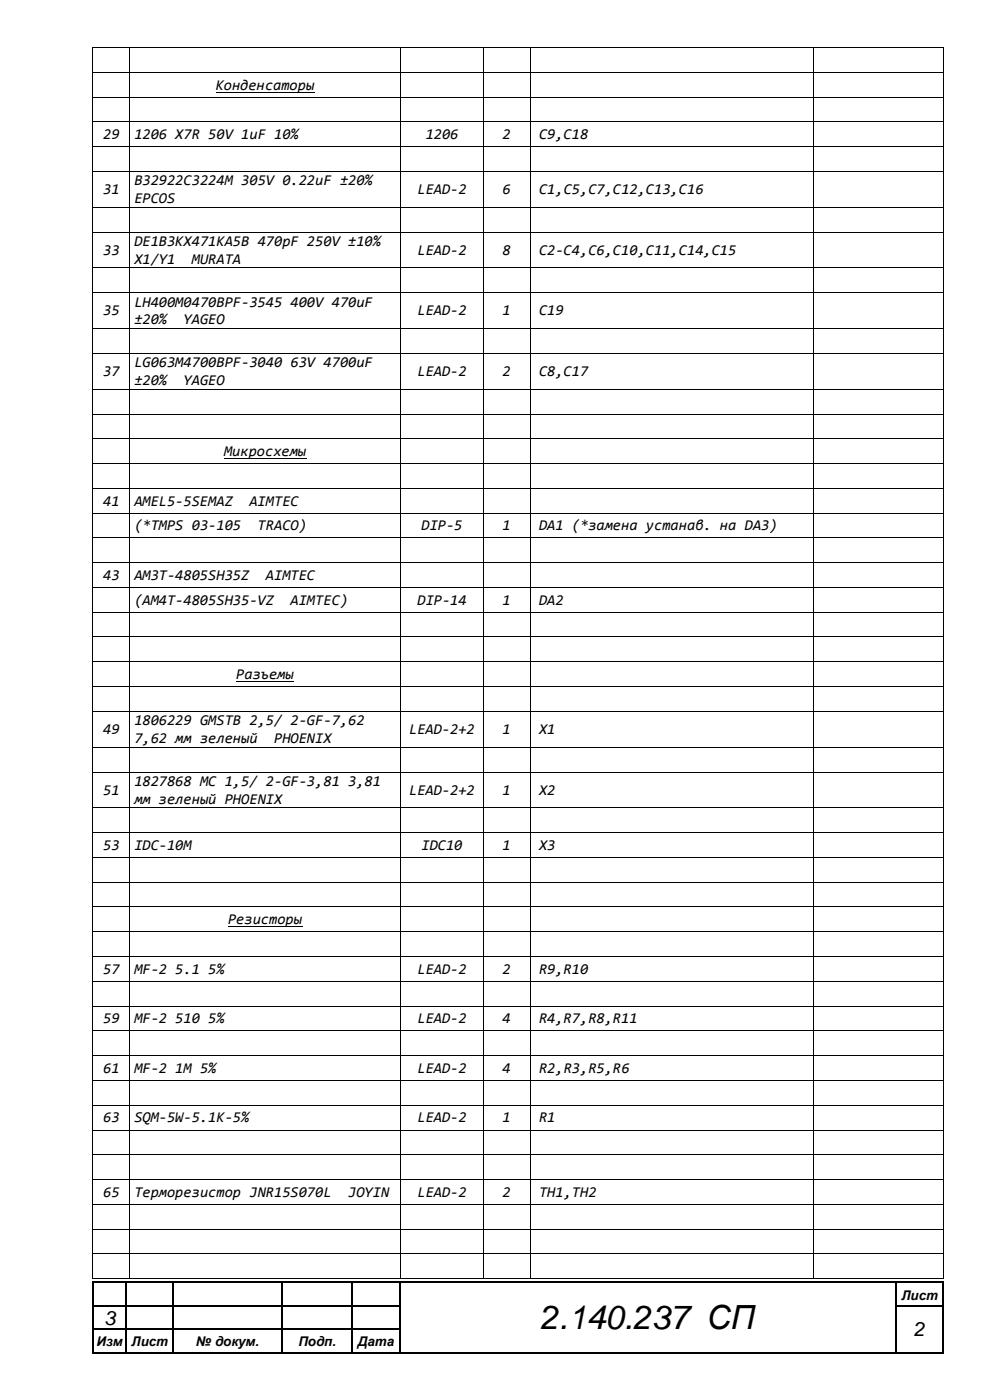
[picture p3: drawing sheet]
<svg xmlns="http://www.w3.org/2000/svg" width="210mm" height="297mm" viewBox="0 0 210 297" stroke-linecap="round" stroke-linejoin="round" font-family="sans-serif">
<defs><g id="words">
<text font-size="7.1" x="114.6" y="282.1">2.140.237 СП</text>
<g font-size="4.2">
<text x="22.1" y="281">3</text>
<text x="193.9" y="283.5">2</text>
</g>
<g font-size="3.2">
<text x="45.8" y="19">Конденсаторы</text>
<text x="21.9" y="29.5">29</text>
<text x="28.5" y="29.5">1206 X7R 50V 1uF 10%</text>
<text x="90.3" y="29.5">1206</text>
<text x="106.6" y="29.5">2</text>
<text x="114.4" y="29.5">C9,C18</text>
<text x="21.9" y="41.2">31</text>
<text x="28.5" y="39.3">B32922C3224M 305V 0.22uF ±20%</text>
<text x="88.6" y="41.2">LEAD-2</text>
<text x="106.6" y="41.2">6</text>
<text x="114.4" y="41.2">C1,C5,C7,C12,C13,C16</text>
<text x="28.5" y="43.1">EPCOS</text>
<text x="28.5" y="52.2">DE1B3KX471KA5B 470pF 250V ±10%</text>
<text x="21.9" y="54.1">33</text>
<text x="28.5" y="55.9">X1/Y1</text>
<text x="40.7" y="55.9">MURATA</text>
<text x="88.6" y="54.1">LEAD-2</text>
<text x="106.6" y="54.1">8</text>
<text x="114.4" y="54.1">C2-C4,C6,C10,C11,C14,C15</text>
<text x="28.5" y="65.1">LH400M0470BPF-3545</text>
<text x="61.6" y="65.1">400V 470uF</text>
<text x="21.9" y="66.9">35</text>
<text x="28.5" y="68.8">±20%</text>
<text x="39" y="68.8">YAGEO</text>
<text x="88.6" y="66.9">LEAD-2</text>
<text x="106.6" y="66.9">1</text>
<text x="114.4" y="66.9">C19</text>
<text x="28.5" y="77.9">LG063M4700BPF-3040 63V 4700uF</text>
<text x="21.9" y="79.8">37</text>
<text x="28.5" y="81.7">±20%</text>
<text x="39" y="81.7">YAGEO</text>
<text x="88.6" y="79.8">LEAD-2</text>
<text x="106.6" y="79.8">2</text>
<text x="114.4" y="79.8">C8,C17</text>
<text x="47.5" y="96.7">Микросхемы</text>
<text x="21.9" y="107.3">41</text>
<text x="28.5" y="107.3">AMEL5-5SEMAZ</text>
<text x="52.9" y="107.3">AIMTEC</text>
<text x="28.5" y="112.5">(*TMPS 03-105</text>
<text x="54.7" y="112.5">TRACO)</text>
<text x="89.4" y="112.5">DIP-5</text>
<text x="106.6" y="112.5">1</text>
<text x="114.4" y="112.5">DA1 (*замена устанав. на DA3)</text>
<text x="21.9" y="123">43</text>
<text x="28.5" y="123">AM3T-4805SH35Z</text>
<text x="56.4" y="123">AIMTEC</text>
<text x="28.5" y="128.3">(AM4T-4805SH35-VZ</text>
<text x="61.6" y="128.3">AIMTEC)</text>
<text x="88.6" y="128.3">DIP-14</text>
<text x="106.6" y="128.3">1</text>
<text x="114.4" y="128.3">DA2</text>
<text x="50.1" y="144.1">Разъемы</text>
<text x="21.9" y="155.8">49</text>
<text x="28.5" y="153.9">1806229 GMSTB 2,5/ 2-GF-7,62</text>
<text x="86.8" y="155.8">LEAD-2+2</text>
<text x="106.6" y="155.8">1</text>
<text x="114.4" y="155.8">X1</text>
<text x="28.5" y="157.6">7,62 мм зеленый</text>
<text x="58.1" y="157.6">PHOENIX</text>
<text x="28.5" y="166.8">1827868 MC 1,5/ 2-GF-3,81 3,81</text>
<text x="21.9" y="168.6">51</text>
<text x="28.5" y="170.5">мм зеленый PHOENIX</text>
<text x="86.8" y="168.6">LEAD-2+2</text>
<text x="106.6" y="168.6">1</text>
<text x="114.4" y="168.6">X2</text>
<text x="21.9" y="180.3">53</text>
<text x="28.5" y="180.3">IDC-10M</text>
<text x="89.4" y="180.3">IDC10</text>
<text x="106.6" y="180.3">1</text>
<text x="114.4" y="180.3">X3</text>
<text x="48.4" y="196.1">Резисторы</text>
<text x="21.9" y="206.6">57</text>
<text x="28.5" y="206.6">MF-2 5.1 5%</text>
<text x="88.6" y="206.6">LEAD-2</text>
<text x="106.6" y="206.6">2</text>
<text x="114.4" y="206.6">R9,R10</text>
<text x="21.9" y="217.1">59</text>
<text x="28.5" y="217.1">MF-2 510 5%</text>
<text x="88.6" y="217.1">LEAD-2</text>
<text x="106.6" y="217.1">4</text>
<text x="114.4" y="217.1">R4,R7,R8,R11</text>
<text x="21.9" y="227.7">61</text>
<text x="28.5" y="227.7">MF-2 1M 5%</text>
<text x="88.6" y="227.7">LEAD-2</text>
<text x="106.6" y="227.7">4</text>
<text x="114.4" y="227.7">R2,R3,R5,R6</text>
<text x="21.9" y="238.2">63</text>
<text x="28.5" y="238.2">SQM-5W-5.1К-5%</text>
<text x="88.6" y="238.2">LEAD-2</text>
<text x="106.6" y="238.2">1</text>
<text x="114.4" y="238.2">R1</text>
<text x="21.9" y="253.9">65</text>
<text x="28.5" y="253.9">Терморезистор JNR15S070L</text>
<text x="73.9" y="253.9">JOYIN</text>
<text x="88.6" y="253.9">LEAD-2</text>
<text x="106.6" y="253.9">2</text>
<text x="114.4" y="253.9">TH1,TH2</text>
</g>
<g font-size="2.8">
<text x="191.2" y="275.8">Лист</text>
<text x="20.5" y="285.5">Изм</text>
<text x="27.9" y="285.5">Лист</text>
<text x="41.6" y="285.5">№ докум.</text>
<text x="63.3" y="285.5">Подп.</text>
<text x="75.9" y="285.5">Дата</text>
</g>
</g></defs>
<g fill="#000">
<path d="M19.6 10h.2v.2h-.2z" fill-rule="evenodd"/>
<path d="M19.6 10h.2v.2h-.2z" fill-rule="evenodd"/>
<path d="M19.6 15.2h.2v.2h-.2z" fill-rule="evenodd"/>
<path d="M27.4 10h.2v.2h-.2z" fill-rule="evenodd"/>
<path d="M27.4 15.2h.2v.2h-.2z" fill-rule="evenodd"/>
<path d="M84.9 10h.2v.2h-.2z" fill-rule="evenodd"/>
<path d="M84.9 15.2h.2v.2h-.2z" fill-rule="evenodd"/>
<path d="M102.4 10h.1v.2h-.1z" fill-rule="evenodd"/>
<path d="M102.4 15.2h.1v.2h-.1z" fill-rule="evenodd"/>
<path d="M112.4 10h.1v.2h-.1z" fill-rule="evenodd"/>
<path d="M112.4 15.2h.1v.2h-.1z" fill-rule="evenodd"/>
<path d="M172.6 10h.2v.2h-.2z" fill-rule="evenodd"/>
<path d="M172.6 15.2h.2v.2h-.2z" fill-rule="evenodd"/>
<path d="M200.1 10h.2v.2h-.2z" fill-rule="evenodd"/>
<path d="M200.1 10h.2v.2h-.2z" fill-rule="evenodd"/>
<path d="M200.1 15.2h.2v.2h-.2z" fill-rule="evenodd"/>
<path d="M19.6 20.5h.2v.2h-.2z" fill-rule="evenodd"/>
<path d="M19.6 25.8h.2v.2h-.2z" fill-rule="evenodd"/>
<path d="M19.6 31h.2v.2h-.2z" fill-rule="evenodd"/>
<path d="M19.6 36.3h.2v.2h-.2z" fill-rule="evenodd"/>
<path d="M27.4 20.5h.2v.2h-.2z" fill-rule="evenodd"/>
<path d="M27.4 25.8h.2v.2h-.2z" fill-rule="evenodd"/>
<path d="M27.4 31h.2v.2h-.2z" fill-rule="evenodd"/>
<path d="M27.4 36.3h.2v.2h-.2z" fill-rule="evenodd"/>
<path d="M84.9 20.5h.2v.2h-.2z" fill-rule="evenodd"/>
<path d="M84.9 25.8h.2v.2h-.2z" fill-rule="evenodd"/>
<path d="M84.9 31h.2v.2h-.2z" fill-rule="evenodd"/>
<path d="M84.9 36.3h.2v.2h-.2z" fill-rule="evenodd"/>
<path d="M102.4 20.5h.1v.2h-.1z" fill-rule="evenodd"/>
<path d="M102.4 25.8h.1v.2h-.1z" fill-rule="evenodd"/>
<path d="M102.4 31h.1v.2h-.1z" fill-rule="evenodd"/>
<path d="M102.4 36.3h.1v.2h-.1z" fill-rule="evenodd"/>
<path d="M112.4 20.5h.1v.2h-.1z" fill-rule="evenodd"/>
<path d="M112.4 25.8h.1v.2h-.1z" fill-rule="evenodd"/>
<path d="M112.4 31h.1v.2h-.1z" fill-rule="evenodd"/>
<path d="M112.4 36.3h.1v.2h-.1z" fill-rule="evenodd"/>
<path d="M172.6 20.5h.2v.2h-.2z" fill-rule="evenodd"/>
<path d="M172.6 25.8h.2v.2h-.2z" fill-rule="evenodd"/>
<path d="M172.6 31h.2v.2h-.2z" fill-rule="evenodd"/>
<path d="M172.6 36.3h.2v.2h-.2z" fill-rule="evenodd"/>
<path d="M200.1 20.5h.2v.2h-.2z" fill-rule="evenodd"/>
<path d="M200.1 25.8h.2v.2h-.2z" fill-rule="evenodd"/>
<path d="M200.1 31h.2v.2h-.2z" fill-rule="evenodd"/>
<path d="M200.1 36.3h.2v.2h-.2z" fill-rule="evenodd"/>
<path d="M19.6 43.9h.2v.2h-.2z" fill-rule="evenodd"/>
<path d="M19.6 49.2h.2v.1h-.2z" fill-rule="evenodd"/>
<path d="M19.6 56.8h.2v.1h-.2z" fill-rule="evenodd"/>
<path d="M27.4 43.9h.2v.2h-.2z" fill-rule="evenodd"/>
<path d="M27.4 49.2h.2v.1h-.2z" fill-rule="evenodd"/>
<path d="M27.4 56.8h.2v.1h-.2z" fill-rule="evenodd"/>
<path d="M84.9 43.9h.2v.2h-.2z" fill-rule="evenodd"/>
<path d="M84.9 49.2h.2v.1h-.2z" fill-rule="evenodd"/>
<path d="M84.9 56.8h.2v.1h-.2z" fill-rule="evenodd"/>
<path d="M102.4 43.9h.1v.2h-.1z" fill-rule="evenodd"/>
<path d="M102.4 49.2h.1v.1h-.1z" fill-rule="evenodd"/>
<path d="M102.4 56.8h.1v.1h-.1z" fill-rule="evenodd"/>
<path d="M112.4 43.9h.1v.2h-.1z" fill-rule="evenodd"/>
<path d="M112.4 49.2h.1v.1h-.1z" fill-rule="evenodd"/>
<path d="M112.4 56.8h.1v.1h-.1z" fill-rule="evenodd"/>
<path d="M172.6 43.9h.2v.2h-.2z" fill-rule="evenodd"/>
<path d="M172.6 49.2h.2v.1h-.2z" fill-rule="evenodd"/>
<path d="M172.6 56.8h.2v.1h-.2z" fill-rule="evenodd"/>
<path d="M200.1 43.9h.2v.2h-.2z" fill-rule="evenodd"/>
<path d="M200.1 49.2h.2v.1h-.2z" fill-rule="evenodd"/>
<path d="M200.1 56.8h.2v.1h-.2z" fill-rule="evenodd"/>
<path d="M19.6 62h.2v.2h-.2z" fill-rule="evenodd"/>
<path d="M19.6 69.6h.2v.2h-.2z" fill-rule="evenodd"/>
<path d="M19.6 74.9h.2v.2h-.2z" fill-rule="evenodd"/>
<path d="M27.4 62h.2v.2h-.2z" fill-rule="evenodd"/>
<path d="M27.4 69.6h.2v.2h-.2z" fill-rule="evenodd"/>
<path d="M27.4 74.9h.2v.2h-.2z" fill-rule="evenodd"/>
<path d="M84.9 62h.2v.2h-.2z" fill-rule="evenodd"/>
<path d="M84.9 69.6h.2v.2h-.2z" fill-rule="evenodd"/>
<path d="M84.9 74.9h.2v.2h-.2z" fill-rule="evenodd"/>
<path d="M102.4 62h.1v.2h-.1z" fill-rule="evenodd"/>
<path d="M102.4 69.6h.1v.2h-.1z" fill-rule="evenodd"/>
<path d="M102.4 74.9h.1v.2h-.1z" fill-rule="evenodd"/>
<path d="M112.4 62h.1v.2h-.1z" fill-rule="evenodd"/>
<path d="M112.4 69.6h.1v.2h-.1z" fill-rule="evenodd"/>
<path d="M112.4 74.9h.1v.2h-.1z" fill-rule="evenodd"/>
<path d="M172.6 62h.2v.2h-.2z" fill-rule="evenodd"/>
<path d="M172.6 69.6h.2v.2h-.2z" fill-rule="evenodd"/>
<path d="M172.6 74.9h.2v.2h-.2z" fill-rule="evenodd"/>
<path d="M200.1 62h.2v.2h-.2z" fill-rule="evenodd"/>
<path d="M200.1 69.6h.2v.2h-.2z" fill-rule="evenodd"/>
<path d="M200.1 74.9h.2v.2h-.2z" fill-rule="evenodd"/>
<path d="M19.6 82.5h.2v.2h-.2z" fill-rule="evenodd"/>
<path d="M19.6 87.8h.2v.1h-.2z" fill-rule="evenodd"/>
<path d="M19.6 93h.2v.2h-.2z" fill-rule="evenodd"/>
<path d="M19.6 98.3h.2v.1h-.2z" fill-rule="evenodd"/>
<path d="M27.4 82.5h.2v.2h-.2z" fill-rule="evenodd"/>
<path d="M27.4 87.8h.2v.1h-.2z" fill-rule="evenodd"/>
<path d="M27.4 93h.2v.2h-.2z" fill-rule="evenodd"/>
<path d="M27.4 98.3h.2v.1h-.2z" fill-rule="evenodd"/>
<path d="M84.9 82.5h.2v.2h-.2z" fill-rule="evenodd"/>
<path d="M84.9 87.8h.2v.1h-.2z" fill-rule="evenodd"/>
<path d="M84.9 93h.2v.2h-.2z" fill-rule="evenodd"/>
<path d="M84.9 98.3h.2v.1h-.2z" fill-rule="evenodd"/>
<path d="M102.4 82.5h.1v.2h-.1z" fill-rule="evenodd"/>
<path d="M102.4 87.8h.1v.1h-.1z" fill-rule="evenodd"/>
<path d="M102.4 93h.1v.2h-.1z" fill-rule="evenodd"/>
<path d="M102.4 98.3h.1v.1h-.1z" fill-rule="evenodd"/>
<path d="M112.4 82.5h.1v.2h-.1z" fill-rule="evenodd"/>
<path d="M112.4 87.8h.1v.1h-.1z" fill-rule="evenodd"/>
<path d="M112.4 93h.1v.2h-.1z" fill-rule="evenodd"/>
<path d="M112.4 98.3h.1v.1h-.1z" fill-rule="evenodd"/>
<path d="M172.6 82.5h.2v.2h-.2z" fill-rule="evenodd"/>
<path d="M172.6 87.8h.2v.1h-.2z" fill-rule="evenodd"/>
<path d="M172.6 93h.2v.2h-.2z" fill-rule="evenodd"/>
<path d="M172.6 98.3h.2v.1h-.2z" fill-rule="evenodd"/>
<path d="M200.1 82.5h.2v.2h-.2z" fill-rule="evenodd"/>
<path d="M200.1 87.8h.2v.1h-.2z" fill-rule="evenodd"/>
<path d="M200.1 93h.2v.2h-.2z" fill-rule="evenodd"/>
<path d="M200.1 98.3h.2v.1h-.2z" fill-rule="evenodd"/>
<path d="M19.6 103.5h.2v.2h-.2z" fill-rule="evenodd"/>
<path d="M19.6 108.8h.2v.2h-.2z" fill-rule="evenodd"/>
<path d="M19.6 114.1h.2v.1h-.2z" fill-rule="evenodd"/>
<path d="M19.6 119.3h.2v.2h-.2z" fill-rule="evenodd"/>
<path d="M27.4 103.5h.2v.2h-.2z" fill-rule="evenodd"/>
<path d="M27.4 108.8h.2v.2h-.2z" fill-rule="evenodd"/>
<path d="M27.4 114.1h.2v.1h-.2z" fill-rule="evenodd"/>
<path d="M27.4 119.3h.2v.2h-.2z" fill-rule="evenodd"/>
<path d="M84.9 103.5h.2v.2h-.2z" fill-rule="evenodd"/>
<path d="M84.9 108.8h.2v.2h-.2z" fill-rule="evenodd"/>
<path d="M84.9 114.1h.2v.1h-.2z" fill-rule="evenodd"/>
<path d="M84.9 119.3h.2v.2h-.2z" fill-rule="evenodd"/>
<path d="M102.4 103.5h.1v.2h-.1z" fill-rule="evenodd"/>
<path d="M102.4 108.8h.1v.2h-.1z" fill-rule="evenodd"/>
<path d="M102.4 114.1h.1v.1h-.1z" fill-rule="evenodd"/>
<path d="M102.4 119.3h.1v.2h-.1z" fill-rule="evenodd"/>
<path d="M112.4 103.5h.1v.2h-.1z" fill-rule="evenodd"/>
<path d="M112.4 108.8h.1v.2h-.1z" fill-rule="evenodd"/>
<path d="M112.4 114.1h.1v.1h-.1z" fill-rule="evenodd"/>
<path d="M112.4 119.3h.1v.2h-.1z" fill-rule="evenodd"/>
<path d="M172.6 103.5h.2v.2h-.2z" fill-rule="evenodd"/>
<path d="M172.6 108.8h.2v.2h-.2z" fill-rule="evenodd"/>
<path d="M172.6 114.1h.2v.1h-.2z" fill-rule="evenodd"/>
<path d="M172.6 119.3h.2v.2h-.2z" fill-rule="evenodd"/>
<path d="M200.1 103.5h.2v.2h-.2z" fill-rule="evenodd"/>
<path d="M200.1 108.8h.2v.2h-.2z" fill-rule="evenodd"/>
<path d="M200.1 114.1h.2v.1h-.2z" fill-rule="evenodd"/>
<path d="M200.1 119.3h.2v.2h-.2z" fill-rule="evenodd"/>
<path d="M19.6 124.6h.2v.1h-.2z" fill-rule="evenodd"/>
<path d="M19.6 129.8h.2v.2h-.2z" fill-rule="evenodd"/>
<path d="M19.6 135.1h.2v.1h-.2z" fill-rule="evenodd"/>
<path d="M27.4 124.6h.2v.1h-.2z" fill-rule="evenodd"/>
<path d="M27.4 129.8h.2v.2h-.2z" fill-rule="evenodd"/>
<path d="M27.4 135.1h.2v.1h-.2z" fill-rule="evenodd"/>
<path d="M84.9 124.6h.2v.1h-.2z" fill-rule="evenodd"/>
<path d="M84.9 129.8h.2v.2h-.2z" fill-rule="evenodd"/>
<path d="M84.9 135.1h.2v.1h-.2z" fill-rule="evenodd"/>
<path d="M102.4 124.6h.1v.1h-.1z" fill-rule="evenodd"/>
<path d="M102.4 129.8h.1v.2h-.1z" fill-rule="evenodd"/>
<path d="M102.4 135.1h.1v.1h-.1z" fill-rule="evenodd"/>
<path d="M112.4 124.6h.1v.1h-.1z" fill-rule="evenodd"/>
<path d="M112.4 129.8h.1v.2h-.1z" fill-rule="evenodd"/>
<path d="M112.4 135.1h.1v.1h-.1z" fill-rule="evenodd"/>
<path d="M172.6 124.6h.2v.1h-.2z" fill-rule="evenodd"/>
<path d="M172.6 129.8h.2v.2h-.2z" fill-rule="evenodd"/>
<path d="M172.6 135.1h.2v.1h-.2z" fill-rule="evenodd"/>
<path d="M200.1 124.6h.2v.1h-.2z" fill-rule="evenodd"/>
<path d="M200.1 129.8h.2v.2h-.2z" fill-rule="evenodd"/>
<path d="M200.1 135.1h.2v.1h-.2z" fill-rule="evenodd"/>
<path d="M19.6 140.4h.2v.1h-.2z" fill-rule="evenodd"/>
<path d="M19.6 145.6h.2v.2h-.2z" fill-rule="evenodd"/>
<path d="M19.6 150.9h.2v.1h-.2z" fill-rule="evenodd"/>
<path d="M19.6 158.5h.2v.1h-.2z" fill-rule="evenodd"/>
<path d="M27.4 140.4h.2v.1h-.2z" fill-rule="evenodd"/>
<path d="M27.4 145.6h.2v.2h-.2z" fill-rule="evenodd"/>
<path d="M27.4 150.9h.2v.1h-.2z" fill-rule="evenodd"/>
<path d="M27.4 158.5h.2v.1h-.2z" fill-rule="evenodd"/>
<path d="M84.9 140.4h.2v.1h-.2z" fill-rule="evenodd"/>
<path d="M84.9 145.6h.2v.2h-.2z" fill-rule="evenodd"/>
<path d="M84.9 150.9h.2v.1h-.2z" fill-rule="evenodd"/>
<path d="M84.9 158.5h.2v.1h-.2z" fill-rule="evenodd"/>
<path d="M102.4 140.4h.1v.1h-.1z" fill-rule="evenodd"/>
<path d="M102.4 145.6h.1v.2h-.1z" fill-rule="evenodd"/>
<path d="M102.4 150.9h.1v.1h-.1z" fill-rule="evenodd"/>
<path d="M102.4 158.5h.1v.1h-.1z" fill-rule="evenodd"/>
<path d="M112.4 140.4h.1v.1h-.1z" fill-rule="evenodd"/>
<path d="M112.4 145.6h.1v.2h-.1z" fill-rule="evenodd"/>
<path d="M112.4 150.9h.1v.1h-.1z" fill-rule="evenodd"/>
<path d="M112.4 158.5h.1v.1h-.1z" fill-rule="evenodd"/>
<path d="M172.6 140.4h.2v.1h-.2z" fill-rule="evenodd"/>
<path d="M172.6 145.6h.2v.2h-.2z" fill-rule="evenodd"/>
<path d="M172.6 150.9h.2v.1h-.2z" fill-rule="evenodd"/>
<path d="M172.6 158.5h.2v.1h-.2z" fill-rule="evenodd"/>
<path d="M200.1 140.4h.2v.1h-.2z" fill-rule="evenodd"/>
<path d="M200.1 145.6h.2v.2h-.2z" fill-rule="evenodd"/>
<path d="M200.1 150.9h.2v.1h-.2z" fill-rule="evenodd"/>
<path d="M200.1 158.5h.2v.1h-.2z" fill-rule="evenodd"/>
<path d="M19.6 163.7h.2v.2h-.2z" fill-rule="evenodd"/>
<path d="M19.6 171.3h.2v.2h-.2z" fill-rule="evenodd"/>
<path d="M19.6 176.6h.2v.2h-.2z" fill-rule="evenodd"/>
<path d="M27.4 163.7h.2v.2h-.2z" fill-rule="evenodd"/>
<path d="M27.4 171.3h.2v.2h-.2z" fill-rule="evenodd"/>
<path d="M27.4 176.6h.2v.2h-.2z" fill-rule="evenodd"/>
<path d="M84.9 163.7h.2v.2h-.2z" fill-rule="evenodd"/>
<path d="M84.9 171.3h.2v.2h-.2z" fill-rule="evenodd"/>
<path d="M84.9 176.6h.2v.2h-.2z" fill-rule="evenodd"/>
<path d="M102.4 163.7h.1v.2h-.1z" fill-rule="evenodd"/>
<path d="M102.4 171.3h.1v.2h-.1z" fill-rule="evenodd"/>
<path d="M102.4 176.6h.1v.2h-.1z" fill-rule="evenodd"/>
<path d="M112.4 163.7h.1v.2h-.1z" fill-rule="evenodd"/>
<path d="M112.4 171.3h.1v.2h-.1z" fill-rule="evenodd"/>
<path d="M112.4 176.6h.1v.2h-.1z" fill-rule="evenodd"/>
<path d="M172.6 163.7h.2v.2h-.2z" fill-rule="evenodd"/>
<path d="M172.6 171.3h.2v.2h-.2z" fill-rule="evenodd"/>
<path d="M172.6 176.6h.2v.2h-.2z" fill-rule="evenodd"/>
<path d="M200.1 163.7h.2v.2h-.2z" fill-rule="evenodd"/>
<path d="M200.1 171.3h.2v.2h-.2z" fill-rule="evenodd"/>
<path d="M200.1 176.6h.2v.2h-.2z" fill-rule="evenodd"/>
<path d="M19.6 181.8h.2v.2h-.2z" fill-rule="evenodd"/>
<path d="M19.6 187.1h.2v.2h-.2z" fill-rule="evenodd"/>
<path d="M19.6 192.3h.2v.2h-.2z" fill-rule="evenodd"/>
<path d="M19.6 197.6h.2v.2h-.2z" fill-rule="evenodd"/>
<path d="M27.4 181.8h.2v.2h-.2z" fill-rule="evenodd"/>
<path d="M27.4 187.1h.2v.2h-.2z" fill-rule="evenodd"/>
<path d="M27.4 192.3h.2v.2h-.2z" fill-rule="evenodd"/>
<path d="M27.4 197.6h.2v.2h-.2z" fill-rule="evenodd"/>
<path d="M84.9 181.8h.2v.2h-.2z" fill-rule="evenodd"/>
<path d="M84.9 187.1h.2v.2h-.2z" fill-rule="evenodd"/>
<path d="M84.9 192.3h.2v.2h-.2z" fill-rule="evenodd"/>
<path d="M84.9 197.6h.2v.2h-.2z" fill-rule="evenodd"/>
<path d="M102.4 181.8h.1v.2h-.1z" fill-rule="evenodd"/>
<path d="M102.4 187.1h.1v.2h-.1z" fill-rule="evenodd"/>
<path d="M102.4 192.3h.1v.2h-.1z" fill-rule="evenodd"/>
<path d="M102.4 197.6h.1v.2h-.1z" fill-rule="evenodd"/>
<path d="M112.4 181.8h.1v.2h-.1z" fill-rule="evenodd"/>
<path d="M112.4 187.1h.1v.2h-.1z" fill-rule="evenodd"/>
<path d="M112.4 192.3h.1v.2h-.1z" fill-rule="evenodd"/>
<path d="M112.4 197.6h.1v.2h-.1z" fill-rule="evenodd"/>
<path d="M172.6 181.8h.2v.2h-.2z" fill-rule="evenodd"/>
<path d="M172.6 187.1h.2v.2h-.2z" fill-rule="evenodd"/>
<path d="M172.6 192.3h.2v.2h-.2z" fill-rule="evenodd"/>
<path d="M172.6 197.6h.2v.2h-.2z" fill-rule="evenodd"/>
<path d="M200.1 181.8h.2v.2h-.2z" fill-rule="evenodd"/>
<path d="M200.1 187.1h.2v.2h-.2z" fill-rule="evenodd"/>
<path d="M200.1 192.3h.2v.2h-.2z" fill-rule="evenodd"/>
<path d="M200.1 197.6h.2v.2h-.2z" fill-rule="evenodd"/>
<path d="M19.6 202.9h.2v.2h-.2z" fill-rule="evenodd"/>
<path d="M19.6 208.1h.2v.2h-.2z" fill-rule="evenodd"/>
<path d="M19.6 213.4h.2v.2h-.2z" fill-rule="evenodd"/>
<path d="M19.6 218.6h.2v.2h-.2z" fill-rule="evenodd"/>
<path d="M27.4 202.9h.2v.2h-.2z" fill-rule="evenodd"/>
<path d="M27.4 208.1h.2v.2h-.2z" fill-rule="evenodd"/>
<path d="M27.4 213.4h.2v.2h-.2z" fill-rule="evenodd"/>
<path d="M27.4 218.6h.2v.2h-.2z" fill-rule="evenodd"/>
<path d="M84.9 202.9h.2v.2h-.2z" fill-rule="evenodd"/>
<path d="M84.9 208.1h.2v.2h-.2z" fill-rule="evenodd"/>
<path d="M84.9 213.4h.2v.2h-.2z" fill-rule="evenodd"/>
<path d="M84.9 218.6h.2v.2h-.2z" fill-rule="evenodd"/>
<path d="M102.4 202.9h.1v.2h-.1z" fill-rule="evenodd"/>
<path d="M102.4 208.1h.1v.2h-.1z" fill-rule="evenodd"/>
<path d="M102.4 213.4h.1v.2h-.1z" fill-rule="evenodd"/>
<path d="M102.4 218.6h.1v.2h-.1z" fill-rule="evenodd"/>
<path d="M112.4 202.9h.1v.2h-.1z" fill-rule="evenodd"/>
<path d="M112.4 208.1h.1v.2h-.1z" fill-rule="evenodd"/>
<path d="M112.4 213.4h.1v.2h-.1z" fill-rule="evenodd"/>
<path d="M112.4 218.6h.1v.2h-.1z" fill-rule="evenodd"/>
<path d="M172.6 202.9h.2v.2h-.2z" fill-rule="evenodd"/>
<path d="M172.6 208.1h.2v.2h-.2z" fill-rule="evenodd"/>
<path d="M172.6 213.4h.2v.2h-.2z" fill-rule="evenodd"/>
<path d="M172.6 218.6h.2v.2h-.2z" fill-rule="evenodd"/>
<path d="M200.1 202.9h.2v.2h-.2z" fill-rule="evenodd"/>
<path d="M200.1 208.1h.2v.2h-.2z" fill-rule="evenodd"/>
<path d="M200.1 213.4h.2v.2h-.2z" fill-rule="evenodd"/>
<path d="M200.1 218.6h.2v.2h-.2z" fill-rule="evenodd"/>
<path d="M19.6 223.9h.2v.2h-.2z" fill-rule="evenodd"/>
<path d="M19.6 229.2h.2v.2h-.2z" fill-rule="evenodd"/>
<path d="M19.6 234.4h.2v.2h-.2z" fill-rule="evenodd"/>
<path d="M19.6 239.7h.2v.2h-.2z" fill-rule="evenodd"/>
<path d="M27.4 223.9h.2v.2h-.2z" fill-rule="evenodd"/>
<path d="M27.4 229.2h.2v.2h-.2z" fill-rule="evenodd"/>
<path d="M27.4 234.4h.2v.2h-.2z" fill-rule="evenodd"/>
<path d="M27.4 239.7h.2v.2h-.2z" fill-rule="evenodd"/>
<path d="M84.9 223.9h.2v.2h-.2z" fill-rule="evenodd"/>
<path d="M84.9 229.2h.2v.2h-.2z" fill-rule="evenodd"/>
<path d="M84.9 234.4h.2v.2h-.2z" fill-rule="evenodd"/>
<path d="M84.9 239.7h.2v.2h-.2z" fill-rule="evenodd"/>
<path d="M102.4 223.9h.1v.2h-.1z" fill-rule="evenodd"/>
<path d="M102.4 229.2h.1v.2h-.1z" fill-rule="evenodd"/>
<path d="M102.4 234.4h.1v.2h-.1z" fill-rule="evenodd"/>
<path d="M102.4 239.7h.1v.2h-.1z" fill-rule="evenodd"/>
<path d="M112.4 223.9h.1v.2h-.1z" fill-rule="evenodd"/>
<path d="M112.4 229.2h.1v.2h-.1z" fill-rule="evenodd"/>
<path d="M112.4 234.4h.1v.2h-.1z" fill-rule="evenodd"/>
<path d="M112.4 239.7h.1v.2h-.1z" fill-rule="evenodd"/>
<path d="M172.6 223.9h.2v.2h-.2z" fill-rule="evenodd"/>
<path d="M172.6 229.2h.2v.2h-.2z" fill-rule="evenodd"/>
<path d="M172.6 234.4h.2v.2h-.2z" fill-rule="evenodd"/>
<path d="M172.6 239.7h.2v.2h-.2z" fill-rule="evenodd"/>
<path d="M200.1 223.9h.2v.2h-.2z" fill-rule="evenodd"/>
<path d="M200.1 229.2h.2v.2h-.2z" fill-rule="evenodd"/>
<path d="M200.1 234.4h.2v.2h-.2z" fill-rule="evenodd"/>
<path d="M200.1 239.7h.2v.2h-.2z" fill-rule="evenodd"/>
<path d="M19.6 244.9h.2v.2h-.2z" fill-rule="evenodd"/>
<path d="M19.6 250.2h.2v.2h-.2z" fill-rule="evenodd"/>
<path d="M19.6 255.4h.2v.2h-.2z" fill-rule="evenodd"/>
<path d="M27.4 244.9h.2v.2h-.2z" fill-rule="evenodd"/>
<path d="M27.4 250.2h.2v.2h-.2z" fill-rule="evenodd"/>
<path d="M27.4 255.4h.2v.2h-.2z" fill-rule="evenodd"/>
<path d="M84.9 244.9h.2v.2h-.2z" fill-rule="evenodd"/>
<path d="M84.9 250.2h.2v.2h-.2z" fill-rule="evenodd"/>
<path d="M84.9 255.4h.2v.2h-.2z" fill-rule="evenodd"/>
<path d="M102.4 244.9h.1v.2h-.1z" fill-rule="evenodd"/>
<path d="M102.4 250.2h.1v.2h-.1z" fill-rule="evenodd"/>
<path d="M102.4 255.4h.1v.2h-.1z" fill-rule="evenodd"/>
<path d="M112.4 244.9h.1v.2h-.1z" fill-rule="evenodd"/>
<path d="M112.4 250.2h.1v.2h-.1z" fill-rule="evenodd"/>
<path d="M112.4 255.4h.1v.2h-.1z" fill-rule="evenodd"/>
<path d="M172.6 244.9h.2v.2h-.2z" fill-rule="evenodd"/>
<path d="M172.6 250.2h.2v.2h-.2z" fill-rule="evenodd"/>
<path d="M172.6 255.4h.2v.2h-.2z" fill-rule="evenodd"/>
<path d="M200.1 244.9h.2v.2h-.2z" fill-rule="evenodd"/>
<path d="M200.1 250.2h.2v.2h-.2z" fill-rule="evenodd"/>
<path d="M200.1 255.4h.2v.2h-.2z" fill-rule="evenodd"/>
<path d="M19.6 271.9h.3v.3h-.3z" fill-rule="evenodd"/>
<path d="M19.6 271.9h.3v.3h-.3z" fill-rule="evenodd"/>
<path d="M19.6 276.9h.3v.2h-.3z" fill-rule="evenodd"/>
<path d="M19.6 260.7h.2v.2h-.2z" fill-rule="evenodd"/>
<path d="M19.6 266h.2v.1h-.2z" fill-rule="evenodd"/>
<path d="M19.6 271.2h.2v.2h-.2z" fill-rule="evenodd"/>
<path d="M19.6 271.2h.2v.2h-.2z" fill-rule="evenodd"/>
<path d="M26.6 271.9h.3v.3h-.3z" fill-rule="evenodd"/>
<path d="M26.6 276.9h.3v.2h-.3z" fill-rule="evenodd"/>
<path d="M27.4 260.7h.2v.2h-.2z" fill-rule="evenodd"/>
<path d="M27.4 266h.2v.1h-.2z" fill-rule="evenodd"/>
<path d="M27.4 271.2h.2v.2h-.2z" fill-rule="evenodd"/>
<path d="M36.6 271.9h.3v.3h-.3z" fill-rule="evenodd"/>
<path d="M36.6 276.9h.3v.2h-.3z" fill-rule="evenodd"/>
<path d="M59.6 271.9h.3v.3h-.3z" fill-rule="evenodd"/>
<path d="M59.6 276.9h.3v.2h-.3z" fill-rule="evenodd"/>
<path d="M74.7 271.9h.2v.3h-.2z" fill-rule="evenodd"/>
<path d="M74.7 276.9h.2v.2h-.2z" fill-rule="evenodd"/>
<path d="M84.6 271.9h.3v.3h-.3z" fill-rule="evenodd"/>
<path d="M84.6 276.9h.3v.2h-.3z" fill-rule="evenodd"/>
<path d="M84.9 260.7h.2v.2h-.2z" fill-rule="evenodd"/>
<path d="M84.9 266h.2v.1h-.2z" fill-rule="evenodd"/>
<path d="M84.9 271.2h.2v.2h-.2z" fill-rule="evenodd"/>
<path d="M102.4 260.7h.1v.2h-.1z" fill-rule="evenodd"/>
<path d="M102.4 266h.1v.1h-.1z" fill-rule="evenodd"/>
<path d="M102.4 271.2h.1v.2h-.1z" fill-rule="evenodd"/>
<path d="M112.4 260.7h.1v.2h-.1z" fill-rule="evenodd"/>
<path d="M112.4 266h.1v.1h-.1z" fill-rule="evenodd"/>
<path d="M112.4 271.2h.1v.2h-.1z" fill-rule="evenodd"/>
<path d="M172.6 260.7h.2v.2h-.2z" fill-rule="evenodd"/>
<path d="M172.6 266h.2v.1h-.2z" fill-rule="evenodd"/>
<path d="M172.6 271.2h.2v.2h-.2z" fill-rule="evenodd"/>
<path d="M189.9 271.9h.3v.3h-.3z" fill-rule="evenodd"/>
<path d="M189.9 276.9h.3v.2h-.3z" fill-rule="evenodd"/>
<path d="M199.9 271.9h.3v.3h-.3z" fill-rule="evenodd"/>
<path d="M199.9 271.9h.3v.3h-.3z" fill-rule="evenodd"/>
<path d="M199.9 276.9h.3v.2h-.3z" fill-rule="evenodd"/>
<path d="M200.1 260.7h.2v.2h-.2z" fill-rule="evenodd"/>
<path d="M200.1 266h.2v.1h-.2z" fill-rule="evenodd"/>
<path d="M200.1 271.2h.2v.2h-.2z" fill-rule="evenodd"/>
<path d="M200.1 271.2h.2v.2h-.2z" fill-rule="evenodd"/>
<path d="M19.6 281.9h.3v.3h-.3z" fill-rule="evenodd"/>
<path d="M19.6 286.9h.3v.3h-.3z" fill-rule="evenodd"/>
<path d="M19.6 286.9h.3v.3h-.3z" fill-rule="evenodd"/>
<path d="M26.6 281.9h.3v.3h-.3z" fill-rule="evenodd"/>
<path d="M26.6 286.9h.3v.3h-.3z" fill-rule="evenodd"/>
<path d="M36.6 281.9h.3v.3h-.3z" fill-rule="evenodd"/>
<path d="M36.6 286.9h.3v.3h-.3z" fill-rule="evenodd"/>
<path d="M59.6 281.9h.3v.3h-.3z" fill-rule="evenodd"/>
<path d="M59.6 286.9h.3v.3h-.3z" fill-rule="evenodd"/>
<path d="M74.7 281.9h.2v.3h-.2z" fill-rule="evenodd"/>
<path d="M74.7 286.9h.2v.3h-.2z" fill-rule="evenodd"/>
<path d="M84.6 281.9h.3v.3h-.3z" fill-rule="evenodd"/>
<path d="M84.6 286.9h.3v.3h-.3z" fill-rule="evenodd"/>
<path d="M189.9 281.9h.3v.3h-.3z" fill-rule="evenodd"/>
<path d="M189.9 286.9h.3v.3h-.3z" fill-rule="evenodd"/>
<path d="M199.9 281.9h.3v.3h-.3z" fill-rule="evenodd"/>
<path d="M199.9 286.9h.3v.3h-.3z" fill-rule="evenodd"/>
<path d="M199.9 286.9h.3v.3h-.3z" fill-rule="evenodd"/>
</g>
<g fill="none" stroke="#000" stroke-width=".25">
<path d="M19.7 272.2v4.7M19.7 277.1v4.8M19.9 272h6.7M19.9 277h6.7M26.8 272.2v4.7M26.8 277.1v4.8M26.9 272h9.7M26.9 277h9.7M36.8 272.2v4.7M36.8 277.1v4.8M36.9 272h22.7M36.9 277h22.7"/>
<path d="M59.7 272.2v4.7M59.7 277.1v4.8M59.9 272h14.7M59.9 277h14.7M74.8 272.2v4.7M74.8 277.1v4.8M74.9 272h9.7M74.9 277h9.7M84.8 272.2v4.7M84.8 277.1v4.8M84.9 272h105M190 272.2v4.7"/>
<path d="M190 277.1v4.8M190.2 272h9.7M190.2 277h9.7M200.1 272.2v4.7M200.1 277.1v4.8M19.7 282.2v4.7M19.9 282.1h6.7M19.9 287.1h6.7M26.8 282.2v4.7M26.9 282.1h9.7M26.9 287.1h9.7M36.8 282.2v4.7"/>
<path d="M36.9 282.1h22.7M36.9 287.1h22.7M59.7 282.2v4.7M59.9 282.1h14.7M59.9 287.1h14.7M74.8 282.2v4.7M74.9 282.1h9.7M74.9 287.1h9.7M84.8 282.2v4.7M84.9 287.1h105M190 282.2v4.7M190.2 287.1h9.7"/>
<path d="M200.1 282.2v4.7"/>
</g>
<g fill="none" stroke="#000" stroke-width=".21">
<path d="M19.7 10.2v5M19.7 15.4v5.1M19.8 10.1h7.6M19.8 15.3h7.6M27.5 10.2v5M27.5 15.4v5.1M27.6 10.1h57.3M27.6 15.3h57.3M45.8 19.5h20.9M85 10.2v5M85 15.4v5.1M85.1 10.1h17.3"/>
<path d="M85.1 15.3h17.3M102.5 10.2v5M102.5 15.4v5.1M102.5 10.1h9.9M102.5 15.3h9.9M112.5 10.2v5M112.5 15.4v5.1M112.5 10.1h60.1M112.5 15.3h60.1M172.7 10.2v5M172.7 15.4v5.1M172.8 10.1h27.3"/>
<path d="M172.8 15.3h27.3M200.2 10.2v5M200.2 15.4v5.1M19.7 20.7v5.1M19.7 26v5M19.7 31.2v5.1M19.7 36.5v7.4M19.8 20.6h7.6M19.8 25.9h7.6M19.8 31.1h7.6M19.8 36.4h7.6M27.5 20.7v5.1"/>
<path d="M27.5 26v5M27.5 31.2v5.1M27.5 36.5v7.4M27.6 20.6h57.3M27.6 25.9h57.3M27.6 31.1h57.3M27.6 36.4h57.3M85 20.7v5.1M85 26v5M85 31.2v5.1M85 36.5v7.4M85.1 20.6h17.3"/>
<path d="M85.1 25.9h17.3M85.1 31.1h17.3M85.1 36.4h17.3M102.5 20.7v5.1M102.5 26v5M102.5 31.2v5.1M102.5 36.5v7.4M102.5 20.6h9.9M102.5 25.9h9.9M102.5 31.1h9.9M102.5 36.4h9.9M112.5 20.7v5.1"/>
<path d="M112.5 26v5M112.5 31.2v5.1M112.5 36.5v7.4M112.5 20.6h60.1M112.5 25.9h60.1M112.5 31.1h60.1M112.5 36.4h60.1M172.7 20.7v5.1M172.7 26v5M172.7 31.2v5.1M172.7 36.5v7.4M172.8 20.6h27.3"/>
<path d="M172.8 25.9h27.3M172.8 31.1h27.3M172.8 36.4h27.3M200.2 20.7v5.1M200.2 26v5M200.2 31.2v5.1M200.2 36.5v7.4M19.7 44.1v5.1M19.7 49.3v7.5M19.7 56.9v5.1M19.8 44h7.6M19.8 49.2h7.6"/>
<path d="M19.8 56.9h7.6M27.5 44.1v5.1M27.5 49.3v7.5M27.5 56.9v5.1M27.6 44h57.3M27.6 49.2h57.3M27.6 56.9h57.3M85 44.1v5.1M85 49.3v7.5M85 56.9v5.1M85.1 44h17.3M85.1 49.2h17.3"/>
<path d="M85.1 56.9h17.3M102.5 44.1v5.1M102.5 49.3v7.5M102.5 56.9v5.1M102.5 44h9.9M102.5 49.2h9.9M102.5 56.9h9.9M112.5 44.1v5.1M112.5 49.3v7.5M112.5 56.9v5.1M112.5 44h60.1M112.5 49.2h60.1"/>
<path d="M112.5 56.9h60.1M172.7 44.1v5.1M172.7 49.3v7.5M172.7 56.9v5.1M172.8 44h27.3M172.8 49.2h27.3M172.8 56.9h27.3M200.2 44.1v5.1M200.2 49.3v7.5M200.2 56.9v5.1M19.7 62.2v7.4M19.7 69.8v5.1"/>
<path d="M19.7 75.1v7.4M19.8 62.1h7.6M19.8 69.7h7.6M19.8 75h7.6M27.5 62.2v7.4M27.5 69.8v5.1M27.5 75.1v7.4M27.6 62.1h57.3M27.6 69.7h57.3M27.6 75h57.3M85 62.2v7.4M85 69.8v5.1"/>
<path d="M85 75.1v7.4M85.1 62.1h17.3M85.1 69.7h17.3M85.1 75h17.3M102.5 62.2v7.4M102.5 69.8v5.1M102.5 75.1v7.4M102.5 62.1h9.9M102.5 69.7h9.9M102.5 75h9.9M112.5 62.2v7.4M112.5 69.8v5.1"/>
<path d="M112.5 75.1v7.4M112.5 62.1h60.1M112.5 69.7h60.1M112.5 75h60.1M172.7 62.2v7.4M172.7 69.8v5.1M172.7 75.1v7.4M172.8 62.1h27.3M172.8 69.7h27.3M172.8 75h27.3M200.2 62.2v7.4M200.2 69.8v5.1"/>
<path d="M200.2 75.1v7.4M19.7 82.7v5.1M19.7 87.9v5.1M19.7 93.2v5.1M19.7 98.4v5.1M19.8 82.6h7.6M19.8 87.8h7.6M19.8 93.1h7.6M19.8 98.4h7.6M27.5 82.7v5.1M27.5 87.9v5.1M27.5 93.2v5.1"/>
<path d="M27.5 98.4v5.1M27.6 82.6h57.3M27.6 87.8h57.3M27.6 93.1h57.3M27.6 98.4h57.3M47.5 97.3h17.5M85 82.7v5.1M85 87.9v5.1M85 93.2v5.1M85 98.4v5.1M85.1 82.6h17.3M85.1 87.8h17.3"/>
<path d="M85.1 93.1h17.3M85.1 98.4h17.3M102.5 82.7v5.1M102.5 87.9v5.1M102.5 93.2v5.1M102.5 98.4v5.1M102.5 82.6h9.9M102.5 87.8h9.9M102.5 93.1h9.9M102.5 98.4h9.9M112.5 82.7v5.1M112.5 87.9v5.1"/>
<path d="M112.5 93.2v5.1M112.5 98.4v5.1M112.5 82.6h60.1M112.5 87.8h60.1M112.5 93.1h60.1M112.5 98.4h60.1M172.7 82.7v5.1M172.7 87.9v5.1M172.7 93.2v5.1M172.7 98.4v5.1M172.8 82.6h27.3M172.8 87.8h27.3"/>
<path d="M172.8 93.1h27.3M172.8 98.4h27.3M200.2 82.7v5.1M200.2 87.9v5.1M200.2 93.2v5.1M200.2 98.4v5.1M19.7 103.7v5.1M19.7 109v5.1M19.7 114.2v5.1M19.7 119.5v5.1M19.8 103.6h7.6M19.8 108.9h7.6"/>
<path d="M19.8 114.1h7.6M19.8 119.4h7.6M27.5 103.7v5.1M27.5 109v5.1M27.5 114.2v5.1M27.5 119.5v5.1M27.6 103.6h57.3M27.6 108.9h57.3M27.6 114.1h57.3M27.6 119.4h57.3M85 103.7v5.1M85 109v5.1"/>
<path d="M85 114.2v5.1M85 119.5v5.1M85.1 103.6h17.3M85.1 108.9h17.3M85.1 114.1h17.3M85.1 119.4h17.3M102.5 103.7v5.1M102.5 109v5.1M102.5 114.2v5.1M102.5 119.5v5.1M102.5 103.6h9.9M102.5 108.9h9.9"/>
<path d="M102.5 114.1h9.9M102.5 119.4h9.9M112.5 103.7v5.1M112.5 109v5.1M112.5 114.2v5.1M112.5 119.5v5.1M112.5 103.6h60.1M112.5 108.9h60.1M112.5 114.1h60.1M112.5 119.4h60.1M172.7 103.7v5.1M172.7 109v5.1"/>
<path d="M172.7 114.2v5.1M172.7 119.5v5.1M172.8 103.6h27.3M172.8 108.9h27.3M172.8 114.1h27.3M172.8 119.4h27.3M200.2 103.7v5.1M200.2 109v5.1M200.2 114.2v5.1M200.2 119.5v5.1M19.7 124.7v5.1M19.7 130v5.1"/>
<path d="M19.7 135.2v5.2M19.8 124.6h7.6M19.8 129.9h7.6M19.8 135.1h7.6M27.5 124.7v5.1M27.5 130v5.1M27.5 135.2v5.2M27.6 124.6h57.3M27.6 129.9h57.3M27.6 135.1h57.3M85 124.7v5.1M85 130v5.1"/>
<path d="M85 135.2v5.2M85.1 124.6h17.3M85.1 129.9h17.3M85.1 135.1h17.3M102.5 124.7v5.1M102.5 130v5.1M102.5 135.2v5.2M102.5 124.6h9.9M102.5 129.9h9.9M102.5 135.1h9.9M112.5 124.7v5.1M112.5 130v5.1"/>
<path d="M112.5 135.2v5.2M112.5 124.6h60.1M112.5 129.9h60.1M112.5 135.1h60.1M172.7 124.7v5.1M172.7 130v5.1M172.7 135.2v5.2M172.8 124.6h27.3M172.8 129.9h27.3M172.8 135.1h27.3M200.2 124.7v5.1M200.2 130v5.1"/>
<path d="M200.2 135.2v5.2M19.7 140.5v5.1M19.7 145.8v5.1M19.7 151v7.5M19.7 158.6v5.1M19.8 140.4h7.6M19.8 145.7h7.6M19.8 150.9h7.6M19.8 158.6h7.6M27.5 140.5v5.1M27.5 145.8v5.1M27.5 151v7.5"/>
<path d="M27.5 158.6v5.1M27.6 140.4h57.3M27.6 145.7h57.3M27.6 150.9h57.3M27.6 158.6h57.3M50.1 144.6h12.3M85 140.5v5.1M85 145.8v5.1M85 151v7.5M85 158.6v5.1M85.1 140.4h17.3M85.1 145.7h17.3"/>
<path d="M85.1 150.9h17.3M85.1 158.6h17.3M102.5 140.5v5.1M102.5 145.8v5.1M102.5 151v7.5M102.5 158.6v5.1M102.5 140.4h9.9M102.5 145.7h9.9M102.5 150.9h9.9M102.5 158.6h9.9M112.5 140.5v5.1M112.5 145.8v5.1"/>
<path d="M112.5 151v7.5M112.5 158.6v5.1M112.5 140.4h60.1M112.5 145.7h60.1M112.5 150.9h60.1M112.5 158.6h60.1M172.7 140.5v5.1M172.7 145.8v5.1M172.7 151v7.5M172.7 158.6v5.1M172.8 140.4h27.3M172.8 145.7h27.3"/>
<path d="M172.8 150.9h27.3M172.8 158.6h27.3M200.2 140.5v5.1M200.2 145.8v5.1M200.2 151v7.5M200.2 158.6v5.1M19.7 163.9v7.4M19.7 171.5v5.1M19.7 176.8v5M19.8 163.8h7.6M19.8 171.4h7.6M19.8 176.7h7.6"/>
<path d="M27.5 163.9v7.4M27.5 171.5v5.1M27.5 176.8v5M27.6 163.8h57.3M27.6 171.4h57.3M27.6 176.7h57.3M85 163.9v7.4M85 171.5v5.1M85 176.8v5M85.1 163.8h17.3M85.1 171.4h17.3M85.1 176.7h17.3"/>
<path d="M102.5 163.9v7.4M102.5 171.5v5.1M102.5 176.8v5M102.5 163.8h9.9M102.5 171.4h9.9M102.5 176.7h9.9M112.5 163.9v7.4M112.5 171.5v5.1M112.5 176.8v5M112.5 163.8h60.1M112.5 171.4h60.1M112.5 176.7h60.1"/>
<path d="M172.7 163.9v7.4M172.7 171.5v5.1M172.7 176.8v5M172.8 163.8h27.3M172.8 171.4h27.3M172.8 176.7h27.3M200.2 163.9v7.4M200.2 171.5v5.1M200.2 176.8v5M19.7 182v5.1M19.7 187.3v5M19.7 192.5v5.1"/>
<path d="M19.7 197.8v5.1M19.8 181.9h7.6M19.8 187.2h7.6M19.8 192.4h7.6M19.8 197.7h7.6M27.5 182v5.1M27.5 187.3v5M27.5 192.5v5.1M27.5 197.8v5.1M27.6 181.9h57.3M27.6 187.2h57.3M27.6 192.4h57.3"/>
<path d="M27.6 197.7h57.3M48.4 196.6h15.7M85 182v5.1M85 187.3v5M85 192.5v5.1M85 197.8v5.1M85.1 181.9h17.3M85.1 187.2h17.3M85.1 192.4h17.3M85.1 197.7h17.3M102.5 182v5.1M102.5 187.3v5"/>
<path d="M102.5 192.5v5.1M102.5 197.8v5.1M102.5 181.9h9.9M102.5 187.2h9.9M102.5 192.4h9.9M102.5 197.7h9.9M112.5 182v5.1M112.5 187.3v5M112.5 192.5v5.1M112.5 197.8v5.1M112.5 181.9h60.1M112.5 187.2h60.1"/>
<path d="M112.5 192.4h60.1M112.5 197.7h60.1M172.7 182v5.1M172.7 187.3v5M172.7 192.5v5.1M172.7 197.8v5.1M172.8 181.9h27.3M172.8 187.2h27.3M172.8 192.4h27.3M172.8 197.7h27.3M200.2 182v5.1M200.2 187.3v5"/>
<path d="M200.2 192.5v5.1M200.2 197.8v5.1M19.7 203.1v5M19.7 208.3v5.1M19.7 213.6v5M19.7 218.8v5.1M19.8 203h7.6M19.8 208.2h7.6M19.8 213.5h7.6M19.8 218.7h7.6M27.5 203.1v5M27.5 208.3v5.1"/>
<path d="M27.5 213.6v5M27.5 218.8v5.1M27.6 203h57.3M27.6 208.2h57.3M27.6 213.5h57.3M27.6 218.7h57.3M85 203.1v5M85 208.3v5.1M85 213.6v5M85 218.8v5.1M85.1 203h17.3M85.1 208.2h17.3"/>
<path d="M85.1 213.5h17.3M85.1 218.7h17.3M102.5 203.1v5M102.5 208.3v5.1M102.5 213.6v5M102.5 218.8v5.1M102.5 203h9.9M102.5 208.2h9.9M102.5 213.5h9.9M102.5 218.7h9.9M112.5 203.1v5M112.5 208.3v5.1"/>
<path d="M112.5 213.6v5M112.5 218.8v5.1M112.5 203h60.1M112.5 208.2h60.1M112.5 213.5h60.1M112.5 218.7h60.1M172.7 203.1v5M172.7 208.3v5.1M172.7 213.6v5M172.7 218.8v5.1M172.8 203h27.3M172.8 208.2h27.3"/>
<path d="M172.8 213.5h27.3M172.8 218.7h27.3M200.2 203.1v5M200.2 208.3v5.1M200.2 213.6v5M200.2 218.8v5.1M19.7 224.1v5.1M19.7 229.4v5M19.7 234.6v5.1M19.7 239.9v5M19.8 224h7.6M19.8 229.3h7.6"/>
<path d="M19.8 234.5h7.6M19.8 239.8h7.6M27.5 224.1v5.1M27.5 229.4v5M27.5 234.6v5.1M27.5 239.9v5M27.6 224h57.3M27.6 229.3h57.3M27.6 234.5h57.3M27.6 239.8h57.3M85 224.1v5.1M85 229.4v5"/>
<path d="M85 234.6v5.1M85 239.9v5M85.1 224h17.3M85.1 229.3h17.3M85.1 234.5h17.3M85.1 239.8h17.3M102.5 224.1v5.1M102.5 229.4v5M102.5 234.6v5.1M102.5 239.9v5M102.5 224h9.9M102.5 229.3h9.9"/>
<path d="M102.5 234.5h9.9M102.5 239.8h9.9M112.5 224.1v5.1M112.5 229.4v5M112.5 234.6v5.1M112.5 239.9v5M112.5 224h60.1M112.5 229.3h60.1M112.5 234.5h60.1M112.5 239.8h60.1M172.7 224.1v5.1M172.7 229.4v5"/>
<path d="M172.7 234.6v5.1M172.7 239.9v5M172.8 224h27.3M172.8 229.3h27.3M172.8 234.5h27.3M172.8 239.8h27.3M200.2 224.1v5.1M200.2 229.4v5M200.2 234.6v5.1M200.2 239.9v5M19.7 245.1v5.1M19.7 250.4v5"/>
<path d="M19.7 255.6v5.1M19.8 245h7.6M19.8 250.3h7.6M19.8 255.5h7.6M27.5 245.1v5.1M27.5 250.4v5M27.5 255.6v5.1M27.6 245h57.3M27.6 250.3h57.3M27.6 255.5h57.3M85 245.1v5.1M85 250.4v5"/>
<path d="M85 255.6v5.1M85.1 245h17.3M85.1 250.3h17.3M85.1 255.5h17.3M102.5 245.1v5.1M102.5 250.4v5M102.5 255.6v5.1M102.5 245h9.9M102.5 250.3h9.9M102.5 255.5h9.9M112.5 245.1v5.1M112.5 250.4v5"/>
<path d="M112.5 255.6v5.1M112.5 245h60.1M112.5 250.3h60.1M112.5 255.5h60.1M172.7 245.1v5.1M172.7 250.4v5M172.7 255.6v5.1M172.8 245h27.3M172.8 250.3h27.3M172.8 255.5h27.3M200.2 245.1v5.1M200.2 250.4v5"/>
<path d="M200.2 255.6v5.1M19.7 260.9v5.1M19.7 266.1v5.1M19.8 260.8h7.6M19.8 266.1h7.6M19.8 271.3h7.6M27.5 260.9v5.1M27.5 266.1v5.1M27.6 260.8h57.3M27.6 266.1h57.3M27.6 271.3h57.3M85 260.9v5.1"/>
<path d="M85 266.1v5.1M85.1 260.8h17.3M85.1 266.1h17.3M85.1 271.3h17.3M102.5 260.9v5.1M102.5 266.1v5.1M102.5 260.8h9.9M102.5 266.1h9.9M102.5 271.3h9.9M112.5 260.9v5.1M112.5 266.1v5.1M112.5 260.8h60.1"/>
<path d="M112.5 266.1h60.1M112.5 271.3h60.1M172.7 260.9v5.1M172.7 266.1v5.1M172.8 260.8h27.3M172.8 266.1h27.3M172.8 271.3h27.3M200.2 260.9v5.1M200.2 266.1v5.1"/>
</g>
<use href="#words"/>
</svg>
